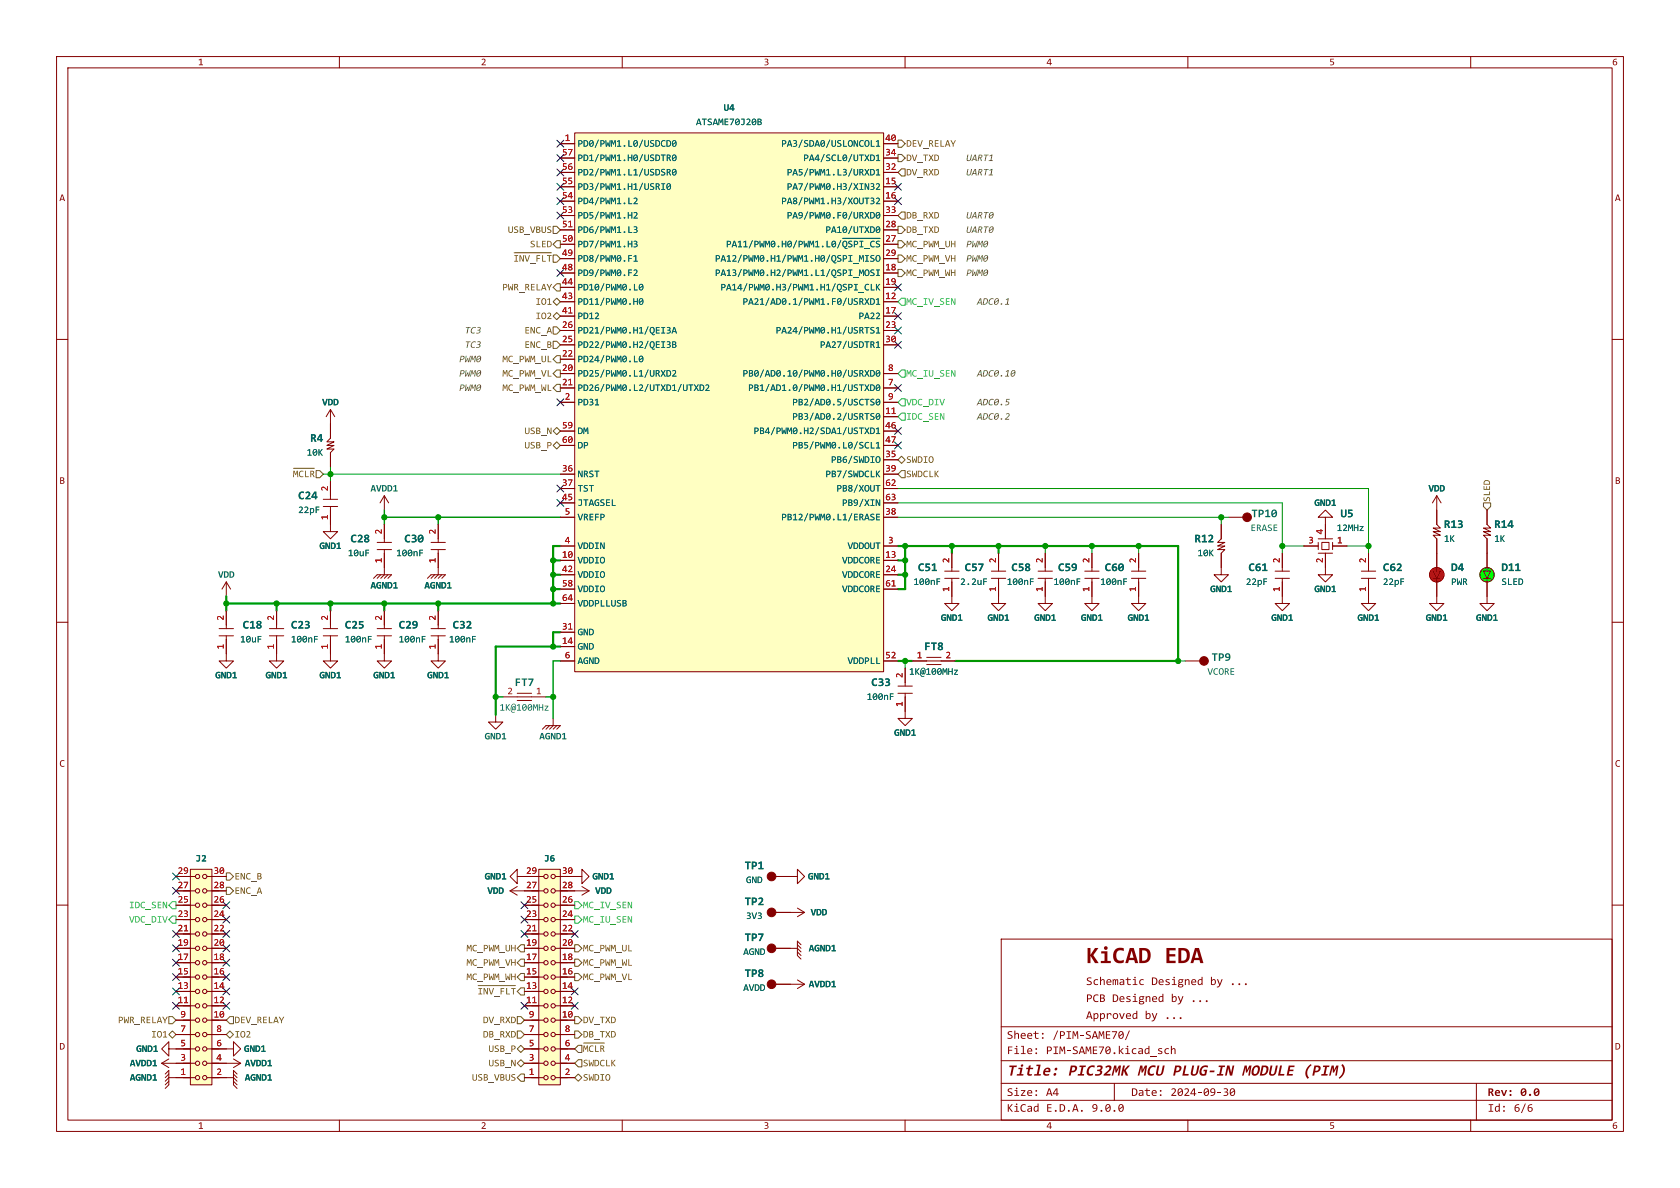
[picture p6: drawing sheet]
<svg xmlns="http://www.w3.org/2000/svg" width="297mm" height="210mm" viewBox="0 0 297 210" stroke-linecap="round" stroke-linejoin="round" font-family="sans-serif">
<defs><g id="words">
<text font-size="4.2" fill="#840000" x="192" y="171.1">KiCADEDA</text>
<g font-size="2.8" fill="#840000">
<text x="178" y="190.7">Title:</text>
<text x="188.8" y="190.7">PIC32MKMCUPLUG-IN MODULE</text>
<text x="230.3" y="190.7">(PIM)</text>
</g>
<g font-size="2.1" fill="#006464">
<text x="54.8" y="78.5">R4</text>
<text x="52.7" y="88.7">C24</text>
<text x="221.2" y="91.9">TP10</text>
<text x="237" y="91.9">U5</text>
<text x="255.3" y="93.8">R13</text>
<text x="264.2" y="93.8">R14</text>
<text x="61.9" y="96.3">C28</text>
<text x="71.5" y="96.3">C30</text>
<text x="162.3" y="101.4">C51</text>
<text x="170.5" y="101.4">C57</text>
<text x="178.8" y="101.4">C58</text>
<text x="187" y="101.4">C59</text>
<text x="195.3" y="101.4">C60</text>
<text x="211.2" y="96.3">R12</text>
<text x="220.7" y="101.4">C61</text>
<text x="244.5" y="101.4">C62</text>
<text x="256.5" y="101.4">D4</text>
<text x="265.4" y="101.4">D11</text>
<text x="42.9" y="111.5">C18</text>
<text x="51.4" y="111.5">C23</text>
<text x="61" y="111.5">C25</text>
<text x="70.5" y="111.5">C29</text>
<text x="80" y="111.5">C32</text>
<text x="163.4" y="115.4">FT8</text>
<text x="214.2" y="117.3">TP9</text>
<text x="91" y="121.7">FT7</text>
<text x="154" y="121.7">C33</text>
<text x="131.6" y="154.1">TP1</text>
<text x="131.6" y="160.4">TP2</text>
<text x="131.6" y="166.8">TP7</text>
<text x="131.6" y="173.1">TP8</text>
</g>
<g font-size="2.1" fill="#840000">
<text x="192" y="174.6">Schematic</text>
<text x="192" y="177.6">PCBDesigned</text>
<text x="203.5" y="174.6">Designed</text>
<text x="207" y="177.6">by ...</text>
<text x="213.9" y="174.6">by ...</text>
<text x="178" y="184.1">Sheet:</text>
<text x="186.1" y="184.1">/PIM-SAME70/</text>
<text x="192" y="180.6">Approved by ...</text>
<text x="178" y="186.8">File:</text>
<text x="184.9" y="186.8">PIM-SAME70.kicad_sch</text>
<text x="178" y="197">KiCad E.D.A.</text>
<text x="178" y="194.2">Size:</text>
<text x="184.9" y="194.2">A4</text>
<text x="193" y="197">9.0.0</text>
<text x="200" y="194.2">Date:</text>
<text x="206.9" y="194.2">2024-09-30</text>
<text x="263" y="194.2">Rev: 0.0</text>
<text x="263" y="197">Id:</text>
<text x="267.6" y="197">6/6</text>
</g>
<g font-size="1.8" fill="#840000">
<text x="35" y="11.9">1</text>
<text x="85" y="11.9">2</text>
<text x="135" y="11.9">3</text>
<text x="185" y="11.9">4</text>
<text x="235" y="11.9">5</text>
<text x="285" y="11.9">6</text>
<text x="10.5" y="35.9">A</text>
<text x="285.5" y="35.9">A</text>
<text x="10.5" y="85.9">B</text>
<text x="285.5" y="85.9">B</text>
<text x="10.5" y="135.9">C</text>
<text x="285.5" y="135.9">C</text>
<text x="10.5" y="185.9">D</text>
<text x="285.5" y="185.9">D</text>
<text x="35" y="199.9">1</text>
<text x="85" y="199.9">2</text>
<text x="135" y="199.9">3</text>
<text x="185" y="199.9">4</text>
<text x="235" y="199.9">5</text>
<text x="285" y="199.9">6</text>
</g>
<g font-size="1.8" fill="#006464">
<text x="123" y="22.5">ATSAME70J20B</text>
<text x="127.9" y="19.9">U4</text>
<text x="102.1" y="26.3">PD0/PWM1.L0/USDCD0</text>
<text x="102.1" y="28.8">PD1/PWM1.H0/USDTR0</text>
<text x="138.1" y="26.3">PA3/SDA0/USLONCOL1</text>
<text x="142" y="28.8">PA4/SCL0/UTXD1</text>
<text x="102.1" y="31.4">PD2/PWM1.L1/USDSR0</text>
<text x="102.1" y="33.9">PD3/PWM1.H1/USRI0</text>
<text x="139.1" y="31.4">PA5/PWM1.L3/URXD1</text>
<text x="139.1" y="33.9">PA7/PWM0.H3/XIN32</text>
<text x="102.1" y="36.5">PD4/PWM1.L2</text>
<text x="102.1" y="39">PD5/PWM1.H2</text>
<text x="102.1" y="41.5">PD6/PWM1.L3</text>
<text x="138.1" y="36.5">PA8/PWM1.H3/XOUT32</text>
<text x="139.1" y="39">PA9/PWM0.F0/URXD0</text>
<text x="145.9" y="41.5">PA10/UTXD0</text>
<text x="102.1" y="44.1">PD7/PWM1.H3</text>
<text x="102.1" y="46.6">PD8/PWM0.F1</text>
<text x="126.4" y="46.6">PA12/PWM0.H1/PWM1.H0/QSPI_MISO</text>
<text x="128.4" y="44.1">PA11/PWM0.H0/PWM1.L0/~{QSPI_CS}</text>
<text x="102.1" y="49.2">PD9/PWM0.F2</text>
<text x="102.1" y="51.7">PD10/PWM0.L0</text>
<text x="126.4" y="49.2">PA13/PWM0.H2/PWM1.L1/QSPI_MOSI</text>
<text x="127.4" y="51.7">PA14/PWM0.H3/PWM1.H1/QSPI_CLK</text>
<text x="102.1" y="54.2">PD11/PWM0.H0</text>
<text x="102.1" y="56.8">PD12</text>
<text x="102.1" y="59.3">PD21/PWM0.H1/QEI3A</text>
<text x="131.3" y="54.2">PA21/AD0.1/PWM1.F0/USRXD1</text>
<text x="137.1" y="59.3">PA24/PWM0.H1/USRTS1</text>
<text x="151.8" y="56.8">PA22</text>
<text x="102.1" y="61.9">PD22/PWM0.H2/QEI3B</text>
<text x="102.1" y="64.4">PD24/PWM0.L0</text>
<text x="145" y="61.9">PA27/USDTR1</text>
<text x="102.1" y="66.9">PD25/PWM0.L1/URXD2</text>
<text x="102.1" y="69.5">PD26/PWM0.L2/UTXD1/UTXD2</text>
<text x="131.3" y="66.9">PB0/AD0.10/PWM0.H0/USRXD0</text>
<text x="132.3" y="69.5">PB1/AD1.0/PWM0.H1/USTXD0</text>
<text x="57" y="72">VDD</text>
<text x="102.1" y="72">PD31</text>
<text x="102.1" y="77.1">DM</text>
<text x="133.2" y="77.1">PB4/PWM0.H2/SDA1/USTXD1</text>
<text x="140.1" y="72">PB2/AD0.5/USCTS0</text>
<text x="140.1" y="74.6">PB3/AD0.2/USRTS0</text>
<text x="54.2" y="80.9">10K</text>
<text x="102.1" y="79.6">DP</text>
<text x="140.1" y="79.6">PB5/PWM0.L0/SCL1</text>
<text x="146.9" y="82.2">PB6/SWDIO</text>
<text x="65.5" y="87.3">AVDD1</text>
<text x="102.1" y="84.7">NRST</text>
<text x="102.1" y="87.3">TST</text>
<text x="102.1" y="89.8">JTAGSEL</text>
<text x="145.9" y="84.7">PB7/SWDCLK</text>
<text x="147.9" y="87.3">PB8/XOUT</text>
<text x="148.9" y="89.8">PB9/XIN</text>
<text x="232.4" y="89.8">GND1</text>
<text x="252.5" y="87.3">VDD</text>
<text x="52.7" y="91.1">22pF</text>
<text x="102.1" y="92.3">VREFP</text>
<text x="138.1" y="92.3">PB12/PWM0.L1/ERASE</text>
<text x="221.1" y="94.2">ERASE</text>
<text x="236.3" y="94.2">12MHz</text>
<text x="56.5" y="97.4">GND1</text>
<text x="61.5" y="98.7">10uF</text>
<text x="70" y="98.7">100nF</text>
<text x="102.1" y="97.4">VDDIN</text>
<text x="102.1" y="100">VDDIO</text>
<text x="148.9" y="100">VDDCORE</text>
<text x="149.8" y="97.4">VDDOUT</text>
<text x="211.7" y="98.7">10K</text>
<text x="255.3" y="96.1">1K</text>
<text x="264.2" y="96.1">1K</text>
<text x="38.5" y="102.5">VDD</text>
<text x="65.5" y="104.4">AGND1</text>
<text x="75" y="104.4">AGND1</text>
<text x="102.1" y="102.5">VDDIO</text>
<text x="102.1" y="105">VDDIO</text>
<text x="102.1" y="107.6">VDDPLLUSB</text>
<text x="148.9" y="102.5">VDDCORE</text>
<text x="148.9" y="105">VDDCORE</text>
<text x="161.5" y="103.8">100nF</text>
<text x="169.7" y="103.8">2.2uF</text>
<text x="178" y="103.8">100nF</text>
<text x="186.3" y="103.8">100nF</text>
<text x="194.5" y="103.8">100nF</text>
<text x="213.9" y="105">GND1</text>
<text x="220.2" y="103.8">22pF</text>
<text x="232.4" y="105">GND1</text>
<text x="244.5" y="103.8">22pF</text>
<text x="256.5" y="103.8">PWR</text>
<text x="265.4" y="103.8">SLED</text>
<text x="42.4" y="113.9">10uF</text>
<text x="51.4" y="113.9">100nF</text>
<text x="61" y="113.9">100nF</text>
<text x="70.5" y="113.9">100nF</text>
<text x="79.4" y="113.9">100nF</text>
<text x="102.1" y="112.7">GND</text>
<text x="166.3" y="110.1">GND1</text>
<text x="174.6" y="110.1">GND1</text>
<text x="182.8" y="110.1">GND1</text>
<text x="191.1" y="110.1">GND1</text>
<text x="199.3" y="110.1">GND1</text>
<text x="224.7" y="110.1">GND1</text>
<text x="240" y="110.1">GND1</text>
<text x="252" y="110.1">GND1</text>
<text x="260.9" y="110.1">GND1</text>
<text x="102.1" y="115.2">GND</text>
<text x="102.1" y="117.7">AGND</text>
<text x="149.8" y="117.7">VDDPLL</text>
<text x="160.7" y="119.6">1K@100MHz</text>
<text x="213.5" y="119.6">VCORE</text>
<text x="38.1" y="120.3">GND1</text>
<text x="46.9" y="120.3">GND1</text>
<text x="56.5" y="120.3">GND1</text>
<text x="66" y="120.3">GND1</text>
<text x="75.5" y="120.3">GND1</text>
<text x="88.3" y="126">1K@100MHz</text>
<text x="153.2" y="124.1">100nF</text>
<text x="85.7" y="131.1">GND1</text>
<text x="95.3" y="131.1">AGND1</text>
<text x="158.1" y="130.4">GND1</text>
<text x="34.6" y="152.7">J2</text>
<text x="85.7" y="155.8">GND1</text>
<text x="96.2" y="152.7">J6</text>
<text x="104.7" y="155.8">GND1</text>
<text x="142.8" y="155.8">GND1</text>
<text x="86.2" y="158.4">VDD</text>
<text x="105.2" y="158.4">VDD</text>
<text x="131.9" y="156.5">GND</text>
<text x="131.9" y="162.8">3V3</text>
<text x="143.3" y="162.2">VDD</text>
<text x="131.4" y="169.2">AGND</text>
<text x="143" y="168.5">AGND1</text>
<text x="131.4" y="175.5">AVDD</text>
<text x="143" y="174.9">AVDD1</text>
<text x="23" y="188.9">AVDD1</text>
<text x="23" y="191.4">AGND1</text>
<text x="24.1" y="186.3">GND1</text>
<text x="43.1" y="186.3">GND1</text>
<text x="43.3" y="191.4">AGND1</text>
<text x="43.3" y="188.9">AVDD1</text>
</g>
<g font-size="1.8" fill="#a90000">
<text x="99.4" y="27.7">57</text>
<text x="99.8" y="25.1">1</text>
<text x="156.5" y="27.7">34</text>
<text x="156.5" y="25.1">40</text>
<text x="99.4" y="30.2">56</text>
<text x="99.4" y="32.8">55</text>
<text x="99.4" y="35.3">54</text>
<text x="156.5" y="30.2">32</text>
<text x="156.5" y="32.8">15</text>
<text x="156.5" y="35.3">16</text>
<text x="99.4" y="37.8">53</text>
<text x="99.4" y="40.4">51</text>
<text x="156.5" y="37.8">33</text>
<text x="156.5" y="40.4">28</text>
<text x="99.4" y="42.9">50</text>
<text x="99.4" y="45.5">49</text>
<text x="156.5" y="42.9">27</text>
<text x="156.5" y="45.5">29</text>
<text x="99.4" y="48">48</text>
<text x="99.4" y="50.5">44</text>
<text x="99.4" y="53.1">43</text>
<text x="156.5" y="48">18</text>
<text x="156.5" y="50.5">19</text>
<text x="156.5" y="53.1">12</text>
<text x="99.4" y="55.6">41</text>
<text x="99.4" y="58.2">26</text>
<text x="156.5" y="55.6">17</text>
<text x="156.5" y="58.2">23</text>
<text x="99.4" y="60.7">25</text>
<text x="99.4" y="63.2">22</text>
<text x="99.4" y="65.8">20</text>
<text x="156.5" y="60.7">30</text>
<text x="157" y="65.8">8</text>
<text x="99.4" y="68.3">21</text>
<text x="99.8" y="70.9">2</text>
<text x="157" y="68.3">7</text>
<text x="157" y="70.9">9</text>
<text x="99.4" y="75.9">59</text>
<text x="156.5" y="73.4">11</text>
<text x="156.5" y="75.9">46</text>
<text x="99.4" y="78.5">60</text>
<text x="99.4" y="83.6">36</text>
<text x="156.5" y="78.5">47</text>
<text x="156.5" y="81">35</text>
<text x="156.5" y="83.6">39</text>
<text x="58.2" y="86.8" transform="rotate(-90 58.2 86.8)">2</text>
<text x="99.4" y="86.1">37</text>
<text x="99.4" y="88.6">45</text>
<text x="156.5" y="86.1">62</text>
<text x="156.5" y="88.6">63</text>
<text x="58.2" y="91.9" transform="rotate(-90 58.2 91.9)">1</text>
<text x="67.7" y="94.5" transform="rotate(-90 67.7 94.5)">2</text>
<text x="77.2" y="94.5" transform="rotate(-90 77.2 94.5)">2</text>
<text x="99.8" y="91.2">5</text>
<text x="156.5" y="91.2">38</text>
<text x="234.1" y="94.5" transform="rotate(-90 234.1 94.5)">4</text>
<text x="67.7" y="99.5" transform="rotate(-90 67.7 99.5)">1</text>
<text x="77.2" y="99.5" transform="rotate(-90 77.2 99.5)">1</text>
<text x="99.4" y="98.8">10</text>
<text x="99.4" y="101.3">42</text>
<text x="99.8" y="96.3">4</text>
<text x="156.5" y="98.8">13</text>
<text x="156.5" y="101.3">24</text>
<text x="157" y="96.3">3</text>
<text x="168" y="99.5" transform="rotate(-90 168 99.5)">2</text>
<text x="176.3" y="99.5" transform="rotate(-90 176.3 99.5)">2</text>
<text x="184.5" y="99.5" transform="rotate(-90 184.5 99.5)">2</text>
<text x="192.8" y="99.5" transform="rotate(-90 192.8 99.5)">2</text>
<text x="201" y="99.5" transform="rotate(-90 201 99.5)">2</text>
<text x="226.4" y="99.5" transform="rotate(-90 226.4 99.5)">2</text>
<text x="231.3" y="96.3">3</text>
<text x="234.1" y="99.5" transform="rotate(-90 234.1 99.5)">2</text>
<text x="236.4" y="96.3">1</text>
<text x="241.7" y="99.5" transform="rotate(-90 241.7 99.5)">2</text>
<text x="99.4" y="103.9">58</text>
<text x="99.4" y="106.4">64</text>
<text x="156.5" y="103.9">61</text>
<text x="168" y="104.6" transform="rotate(-90 168 104.6)">1</text>
<text x="176.3" y="104.6" transform="rotate(-90 176.3 104.6)">1</text>
<text x="184.5" y="104.6" transform="rotate(-90 184.5 104.6)">1</text>
<text x="192.8" y="104.6" transform="rotate(-90 192.8 104.6)">1</text>
<text x="201" y="104.6" transform="rotate(-90 201 104.6)">1</text>
<text x="226.4" y="104.6" transform="rotate(-90 226.4 104.6)">1</text>
<text x="241.7" y="104.6" transform="rotate(-90 241.7 104.6)">1</text>
<text x="39.8" y="109.7" transform="rotate(-90 39.8 109.7)">2</text>
<text x="48.6" y="109.7" transform="rotate(-90 48.6 109.7)">2</text>
<text x="58.2" y="109.7" transform="rotate(-90 58.2 109.7)">2</text>
<text x="67.7" y="109.7" transform="rotate(-90 67.7 109.7)">2</text>
<text x="77.2" y="109.7" transform="rotate(-90 77.2 109.7)">2</text>
<text x="99.4" y="111.5">31</text>
<text x="39.8" y="114.8" transform="rotate(-90 39.8 114.8)">1</text>
<text x="48.6" y="114.8" transform="rotate(-90 48.6 114.8)">1</text>
<text x="58.2" y="114.8" transform="rotate(-90 58.2 114.8)">1</text>
<text x="67.7" y="114.8" transform="rotate(-90 67.7 114.8)">1</text>
<text x="77.2" y="114.8" transform="rotate(-90 77.2 114.8)">1</text>
<text x="99.4" y="114">14</text>
<text x="99.8" y="116.6">6</text>
<text x="156.5" y="116.6">52</text>
<text x="159.8" y="119.9" transform="rotate(-90 159.8 119.9)">2</text>
<text x="162.1" y="116.6">1</text>
<text x="167.2" y="116.6">2</text>
<text x="89.7" y="122.9">2</text>
<text x="94.8" y="122.9">1</text>
<text x="159.8" y="124.9" transform="rotate(-90 159.8 124.9)">1</text>
<text x="31.4" y="154.7">29</text>
<text x="37.8" y="154.7">30</text>
<text x="93" y="154.7">29</text>
<text x="99.4" y="154.7">30</text>
<text x="31.4" y="159.8">25</text>
<text x="31.4" y="157.2">27</text>
<text x="37.8" y="159.8">26</text>
<text x="37.8" y="157.2">28</text>
<text x="93" y="159.8">25</text>
<text x="93" y="157.2">27</text>
<text x="99.4" y="159.8">26</text>
<text x="99.4" y="157.2">28</text>
<text x="31.4" y="167.4">19</text>
<text x="31.4" y="164.8">21</text>
<text x="31.4" y="162.3">23</text>
<text x="37.8" y="167.4">20</text>
<text x="37.8" y="164.8">22</text>
<text x="37.8" y="162.3">24</text>
<text x="93" y="167.4">19</text>
<text x="93" y="164.8">21</text>
<text x="93" y="162.3">23</text>
<text x="99.4" y="167.4">20</text>
<text x="99.4" y="164.8">22</text>
<text x="99.4" y="162.3">24</text>
<text x="31.4" y="172.5">15</text>
<text x="31.4" y="169.9">17</text>
<text x="37.8" y="172.5">16</text>
<text x="37.8" y="169.9">18</text>
<text x="93" y="172.5">15</text>
<text x="93" y="169.9">17</text>
<text x="99.4" y="172.5">16</text>
<text x="99.4" y="169.9">18</text>
<text x="31.4" y="177.5">11</text>
<text x="31.4" y="175">13</text>
<text x="37.8" y="177.5">12</text>
<text x="37.8" y="175">14</text>
<text x="93" y="177.5">11</text>
<text x="93" y="175">13</text>
<text x="99.4" y="177.5">12</text>
<text x="99.4" y="175">14</text>
<text x="31.9" y="185.2">5</text>
<text x="31.9" y="182.6">7</text>
<text x="31.9" y="180.1">9</text>
<text x="37.8" y="180.1">10</text>
<text x="38.2" y="185.2">6</text>
<text x="38.2" y="182.6">8</text>
<text x="93.5" y="185.2">5</text>
<text x="93.5" y="182.6">7</text>
<text x="93.5" y="180.1">9</text>
<text x="99.4" y="180.1">10</text>
<text x="99.8" y="185.2">6</text>
<text x="99.8" y="182.6">8</text>
<text x="31.9" y="187.7">3</text>
<text x="31.9" y="190.2">1</text>
<text x="38.2" y="190.2">2</text>
<text x="38.2" y="187.7">4</text>
<text x="93.5" y="187.7">3</text>
<text x="93.5" y="190.2">1</text>
<text x="99.8" y="190.2">2</text>
<text x="99.8" y="187.7">4</text>
</g>
<g font-size="1.8" fill="#725600">
<text x="160.2" y="26.3">DEV_RELAY</text>
<text x="160.2" y="28.8">DV_TXD</text>
<text x="160.2" y="31.4">DV_RXD</text>
<text x="89.8" y="41.5">USB_VBUS</text>
<text x="160.2" y="39">DB_RXD</text>
<text x="160.2" y="41.5">DB_TXD</text>
<text x="90.8" y="46.6">~{INV_FLT}</text>
<text x="93.7" y="44.1">SLED</text>
<text x="160.2" y="46.6">MC_PWM_VH</text>
<text x="88.8" y="51.7">PWR_RELAY</text>
<text x="160.2" y="49.2">MC_PWM_WH</text>
<text x="92.7" y="59.3">ENC_A</text>
<text x="94.7" y="54.2">IO1</text>
<text x="94.7" y="56.8">IO2</text>
<text x="88.8" y="64.4">MC_PWM_UL</text>
<text x="92.7" y="61.9">ENC_B</text>
<text x="88.8" y="69.5">MC_PWM_WL</text>
<text x="88.8" y="66.9">MC_PWM_VL</text>
<text x="92.7" y="77.1">USB_N</text>
<text x="92.7" y="79.6">USB_P</text>
<text x="160.2" y="82.2">SWDIO</text>
<text x="160.2" y="84.7">SWDCLK</text>
<text x="263.8" y="88.7" transform="rotate(-90 263.8 88.7)">SLED</text>
<text x="41.5" y="155.8">ENC_B</text>
<text x="41.5" y="158.4">ENC_A</text>
<text x="82.5" y="168.5">MC_PWM_UH</text>
<text x="82.5" y="173.6">MC_PWM_WH</text>
<text x="82.5" y="171.1">MC_PWM_VH</text>
<text x="103.1" y="168.5">MC_PWM_UL</text>
<text x="103.1" y="171.1">MC_PWM_WL</text>
<text x="103.1" y="173.6">MC_PWM_VL</text>
<text x="84.4" y="176.2">~{INV_FLT}</text>
<text x="20.9" y="181.2">PWR_RELAY</text>
<text x="26.7" y="183.8">IO1</text>
<text x="41.5" y="181.2">DEV_RELAY</text>
<text x="41.5" y="183.8">IO2</text>
<text x="85.4" y="181.2">DV_RXD</text>
<text x="85.4" y="183.8">DB_RXD</text>
<text x="103.1" y="183.8">DB_TXD</text>
<text x="103.1" y="181.2">DV_TXD</text>
<text x="83.4" y="191.4">USB_VBUS</text>
<text x="86.4" y="186.3">USB_P</text>
<text x="86.4" y="188.9">USB_N</text>
<text x="103.1" y="188.9">SWDCLK</text>
<text x="103.1" y="191.4">SWDIO</text>
</g>
<g font-size="1.8" fill="#484848">
<text x="170.8" y="28.8">UART1</text>
<text x="170.8" y="31.4">UART1</text>
<text x="170.8" y="39">UART0</text>
<text x="170.8" y="41.5">UART0</text>
<text x="170.8" y="46.6">PWM0</text>
<text x="170.8" y="44.1">PWM0</text>
<text x="170.8" y="49.2">PWM0</text>
<text x="82.2" y="59.3">TC3</text>
<text x="172.7" y="54.2">ADC0.1</text>
<text x="81.2" y="64.4">PWM0</text>
<text x="82.2" y="61.9">TC3</text>
<text x="81.2" y="69.5">PWM0</text>
<text x="81.2" y="66.9">PWM0</text>
<text x="172.7" y="66.9">ADC0.10</text>
<text x="172.7" y="72">ADC0.5</text>
<text x="172.7" y="74.6">ADC0.2</text>
</g>
<g font-size="1.8" fill="#00c864">
<text x="160.2" y="54.2">MC_IV_SEN</text>
<text x="160.2" y="66.9">MC_IU_SEN</text>
<text x="160.2" y="72">VDC_DIV</text>
<text x="160.2" y="74.6">IDC_SEN</text>
<text x="22.8" y="160.9">IDC_SEN</text>
<text x="103.1" y="160.9">MC_IV_SEN</text>
<text x="22.8" y="163.5">VDC_DIV</text>
<text x="103.1" y="163.5">MC_IU_SEN</text>
</g>
<text font-size="1.8" fill="#009600" x="51.8" y="84.7">~{MCLR}</text>
</g></defs>
<g fill="none" stroke="#840000" stroke-width=".18">
<path d="M10 10h277v190h-277zM12 12h273v186h-273zM60 10v2M110 10v2M160 10v2M210 10v2M260 10v2M10 60h2M285 60h2M10 110h2M285 110h2M10 160h2"/>
<path d="M177 166h108v32h-108zM285 160h2M60 198v2M110 198v2M160 198v2M210 198v2M260 198v2"/>
</g>
<path d="M217.6 192.5a.54 .54 0 0 1 .7 0 .54 .54 0 0 1 .1 .7 .47 .47 0 0 1-.4 .5 .47 .47 0 0 1-.6-.4h.2l.3 .3a.51 .51 0 0 0 .3-.7l-.6 .4h-.2v-.2h.2v.1l.5-.4-.2-.3a.42 .42 0 0 0-.3 .6h-.2z" fill="#840000"/>
<path d="M177 194.5h108" fill="none" stroke="#840000" stroke-width=".18"/>
<path d="M197.9 195.3a.54 .54 0 0 1 .7 0 .54 .54 0 0 1 .1 .7 .47 .47 0 0 1-.4 .5 .47 .47 0 0 1-.6-.4h.2l.3 .3a.51 .51 0 0 0 .3-.7l-.6 .4h-.2v-.2h.2v.1l.5-.4-.2-.3a.42 .42 0 0 0-.3 .6h-.2z" fill="#840000"/>
<path d="M177 191.5h108" fill="none" stroke="#840000" stroke-width=".18"/>
<g fill="#840000">
<circle cx="183.2" cy="192.8" r=".16"/>
<circle cx="183.2" cy="193.6" r=".16"/>
<circle cx="265.9" cy="195.6" r=".16"/>
<circle cx="265.9" cy="196.4" r=".16"/>
</g>
<path d="M177 187.5h108" fill="none" stroke="#840000" stroke-width=".18"/>
<g fill="#840000">
<path d="M184.7 188.9a.55 .55 0 0 1 .8-.1 .55 .55 0 0 1 .1 .7h-.9a.44 .44 0 0 0 .3 .5 .44 .44 0 0 0 .5-.2l-.2 .3a.61 .61 0 0 1-.7 0 .61 .61 0 0 1-.1-.8h.9l-.1-.3h-.1l-.4 .3h-.3z"/>
<circle cx="186.7" cy="189" r=".25"/>
<circle cx="186.5" cy="189.9" r=".25"/>
<circle cx="183.2" cy="185.4" r=".16"/>
<circle cx="183.2" cy="186.2" r=".16"/>
</g>
<path d="M177 181.5h108" fill="none" stroke="#840000" stroke-width=".18"/>
<g fill="#840000">
<circle cx="220.3" cy="174" r=".17"/>
<circle cx="213.3" cy="177" r=".17"/>
<circle cx="208.7" cy="180" r=".17"/>
</g>
<g fill="none" stroke="#840000" stroke-width=".18">
<path d="M215.9 92.7v2.6l-.6 .6h1.2l-1.2 .6h1.2l-1.2 .7h1.2l-.6 .6v3.8h-1.3l1.3 1.3 1.3-1.3h-1.3M230.5 96.5h2.5M233 95.3h2.6M233 97.8h2.6M233 95.9v1.3M233.7 95.9h1.2v1.3h-1.2zM234.3 92.7v2.6M234.3 97.8v2.5M235.6 95.9v1.3M235.6 96.5h2.5M241.9 97.8v3.2M254 87.6v5.1l.6 .6h-1.2l1.2 .7h-1.2l1.2 .6h-1.2l.6 .7v5.7"/>
<path d="M254 87.6l.8 1.3M254 87.6l-.8 1.3M262.9 90.2v2.5l.6 .6h-1.2l1.2 .7h-1.2l1.2 .6h-1.2l.6 .7v5.7M240.7 102.2h2.5M240.7 101h2.5M241.9 102.2v3.2M253.4 101h1.2l-.6 1.2zM253.4 102.2h1.2M254 102.2v4.5h-1.3l1.3 1.3 1.3-1.3h-1.3M262.3 101h1.2l-.6 1.2zM262.3 102.2h1.2M262.9 102.2v4.5h-1.3l1.3 1.3 1.3-1.3h-1.3"/>
<path d="M197 191.5v3M261 191.5v6.5"/>
<circle cx="254" cy="101.6" r="1.27"/>
<circle cx="262.9" cy="101.6" r="1.27"/>
</g>
<circle cx="254" cy="101.6" r="1.27" fill="#f00" stroke="#f00" stroke-width=".18"/>
<circle cx="262.9" cy="101.6" r="1.27" fill="#0f0" stroke="#0f0" stroke-width=".18"/>
<path d="M101.6 23.5h54.6v95.2h-54.6z" fill="#ffffc2"/>
<g fill="none" stroke="#840000" stroke-width=".18">
<path d="M99.1 25.4h2.5M101.6 23.5h54.6v95.2h-54.6zM99.1 40.6h2.5M99.1 55.9h2.5M58.4 72.4v5.1l-.6 .6h1.3l-1.3 .6h1.3l-1.3 .7h1.3l-.7 .6v2.6M58.4 72.4l-.7 1.3M58.4 72.4l.8 1.3M99.1 68.6h2.5M99.1 71.1h2.5M156.2 66h2.5M156.2 68.6h2.5M156.2 71.1h2.5"/>
<path d="M156.2 73.7h2.5M57.1 89.5h2.6M57.1 88.3h2.6M58.4 85.1v3.2M58.4 89.5v3.2M67.9 87.6l.8 1.3M67.9 87.6l-.7 1.3M67.9 87.6v2.6M99.1 96.5h2.5M99.1 91.4h2.5M156.2 96.5h2.5M168.3 97.8v3.2"/>
<path d="M176.5 97.8v3.2M184.8 97.8v3.2M193 97.8v3.2M201.3 97.8v3.2M217.2 91.4h2.5M226.7 97.8v3.2M38.7 112.4h2.6M38.7 111.1h2.6M40 112.4v4.4h1.3l-1.3 1.3-1.3-1.3h1.3M40 102.9v2.5M40 108v3.1M40 102.9l-.8 1.2"/>
<path d="M40 102.9l.8 1.2M47.6 112.4h2.6M47.6 111.1h2.6M48.9 112.4v4.4h1.3l-1.3 1.3-1.3-1.3h1.3M48.9 108v3.1M76.2 112.4h2.5M76.2 111.1h2.5M77.5 108v3.1M77.5 112.4v3.2M99.1 111.8h2.5M99.1 116.8h2.5M156.2 104.1h2.5"/>
<path d="M160 118.1v3.2M167 102.2h2.5M167 101h2.5M168.3 102.2v4.5h-1.3l1.3 1.3 1.2-1.3h-1.2M175.3 102.2h2.5M175.3 101h2.5M176.5 102.2v4.5h-1.2l1.2 1.3 1.3-1.3h-1.3M183.5 102.2h2.6M183.5 101h2.6M184.8 102.2v4.5h-1.3l1.3 1.3 1.3-1.3h-1.3M191.8 102.2h2.5M191.8 101h2.5"/>
<path d="M193 102.2v4.5h-1.2l1.2 1.3 1.3-1.3h-1.3M200 102.2h2.6M200 101h2.6M201.3 102.2v4.5h-1.3l1.3 1.3 1.3-1.3h-1.3M209.5 116.8h2.6M225.4 102.2h2.6M225.4 101h2.6M226.7 102.2v4.5h-1.3l1.3 1.3 1.3-1.3h-1.3M158.7 122.6h2.6M158.7 121.3h2.6M160 122.6v4.4h-1.3l1.3 1.3 1.3-1.3h-1.3M90.2 157.5l1.2 .7"/>
<path d="M90.2 157.5h2.5M91.4 154.9v-1.2l-1.2 1.2 1.2 1.3v-1.3h1.3M91.4 156.7l-1.2 .8M137.2 167.6h2.5"/>
</g>
<path d="M149 42.1h6.6" fill="none" stroke="#006464" stroke-width=".18"/>
<g fill="#840000" stroke="#840000" stroke-width=".18">
<circle cx="220.5" cy="91.4" r=".76"/>
<circle cx="212.9" cy="116.8" r=".76"/>
<circle cx="136.4" cy="167.6" r=".76"/>
</g>
<path d="M95.2 153.7h3.9v38.1h-3.9z" fill="#ffffc2"/>
<g fill="none" stroke="#840000" stroke-width=".18">
<path d="M58.4 92.7v1.3h1.3l-1.3 1.3-1.3-1.3h1.3M66.7 97.2h2.5M66.7 95.9h2.5M67.9 92.7v3.2M67.9 97.2v3.1M57.1 112.4h2.6M57.1 111.1h2.6M58.4 112.4v4.4h1.3l-1.3 1.3-1.3-1.3h1.3M58.4 108v3.1M94 157.5h2.1M94 154.9h2.1M95.2 153.7h3.9v38.1h-3.9z"/>
<path d="M98.2 157.5h2.1M98.2 154.9h2.1M101.6 154.9h1.3v1.3l1.2-1.3-1.2-1.2v1.2M101.6 157.5h2.5M102.9 156.7l1.2 .8M104.1 157.5l-1.2 .7M92.7 177.8h3.4M92.7 165.1h3.4M94 175.3h2.1M94 172.7h2.1M94 170.2h2.1M94 167.6h2.1"/>
<path d="M94 162.6h2.1M94 160h2.1M98.2 177.8h2.1M98.2 175.3h2.1M98.2 172.7h2.1M98.2 170.2h2.1M98.2 167.6h2.1M98.2 165.1h2.1M98.2 162.6h2.1M98.2 160h2.1M28.6 188h2.5M28.6 188l1.2 .7"/>
<path d="M29.2 189.9l.6-.7v2.6l-.6 .6M29.8 185.4v-1.2l-1.2 1.2 1.2 1.3v-1.3h1.3M29.8 191.1l-.6 .7M29.8 189.9l-.6 .6M29.8 187.2l-1.2 .8M31.1 190.5h-1.3l-.6 .6M92.7 190.5h3.4M92.7 188h3.4M92.7 185.4h3.4M92.7 182.9h3.4M92.7 180.3h3.4M98.2 190.5h3.4"/>
<path d="M98.2 188h3.4M98.2 185.4h3.4M98.2 182.9h3.4M98.2 180.3h2.1"/>
<circle cx="96.5" cy="157.5" r=".38"/>
<circle cx="96.5" cy="154.9" r=".38"/>
<circle cx="97.8" cy="154.9" r=".38"/>
<circle cx="97.8" cy="157.5" r=".38"/>
<circle cx="96.5" cy="175.3" r=".38"/>
<circle cx="96.5" cy="177.8" r=".38"/>
<circle cx="96.5" cy="172.7" r=".38"/>
<circle cx="96.5" cy="170.2" r=".38"/>
<circle cx="96.5" cy="165.1" r=".38"/>
<circle cx="96.5" cy="167.6" r=".38"/>
<circle cx="96.5" cy="162.6" r=".38"/>
<circle cx="96.5" cy="160" r=".38"/>
<circle cx="97.8" cy="172.7" r=".38"/>
<circle cx="97.8" cy="175.3" r=".38"/>
<circle cx="97.8" cy="170.2" r=".38"/>
<circle cx="97.8" cy="177.8" r=".38"/>
<circle cx="97.8" cy="167.6" r=".38"/>
<circle cx="97.8" cy="160" r=".38"/>
<circle cx="97.8" cy="165.1" r=".38"/>
<circle cx="97.8" cy="162.6" r=".38"/>
<circle cx="96.5" cy="185.4" r=".38"/>
<circle cx="96.5" cy="188" r=".38"/>
<circle cx="96.5" cy="190.5" r=".38"/>
<circle cx="96.5" cy="182.9" r=".38"/>
<circle cx="96.5" cy="180.3" r=".38"/>
<circle cx="97.8" cy="185.4" r=".38"/>
<circle cx="97.8" cy="188" r=".38"/>
<circle cx="97.8" cy="190.5" r=".38"/>
<circle cx="97.8" cy="182.9" r=".38"/>
<circle cx="97.8" cy="180.3" r=".38"/>
</g>
<path d="M33.7 153.7h3.8v38.1h-3.8z" fill="#ffffc2"/>
<g fill="none" stroke="#840000" stroke-width=".18">
<path d="M76.2 97.2h2.5M76.2 95.9h2.5M77.5 92.7v3.2M77.5 97.2v4.4l-.7 .6M234.3 91.4h-1.3l1.3-1.2 1.3 1.2h-1.3v1.3M66 102.2l.7-.6h2.5l-.6 .6M66.7 112.4h2.5M66.7 111.1h2.5M67.3 101.6l-.6 .6M67.9 112.4v4.4h1.3l-1.3 1.3-1.2-1.3h1.2M67.9 100.3v1.3l-.6 .6M67.9 108v3.1"/>
<path d="M68.6 101.6l-.7 .6M75.6 102.2l.6-.6h2.5l-.6 .6M76.8 101.6l-.6 .6M77.5 115.6v1.2h1.2l-1.2 1.3-1.3-1.3h1.3M78.1 101.6l-.6 .6M161.3 116.8h7.6M163.8 116.2h2.6M163.8 117.5h2.6M234.3 100.3v1.3h-1.3l1.3 1.3 1.3-1.3h-1.3M241.9 105.4v1.3h1.3l-1.3 1.3-1.2-1.3h1.2M87.6 126.4v1.2h1.3l-1.3 1.3-1.2-1.3h1.2M88.9 123.2h7.6"/>
<path d="M91.4 122.6h2.6M91.4 123.8h2.6M95.9 128.9l.6-.6h2.6l-.7 .6M97.2 128.3l-.7 .6M97.8 127v1.3l-.6 .6M98.4 128.3l-.6 .6M32.4 157.5h2.1M32.4 154.9h2.1M33.7 153.7h3.8v38.1h-3.8zM36.6 157.5h2.1M36.6 154.9h2.1M137.2 154.9h3.8v1.3l1.2-1.3-1.2-1.2v1.2"/>
<path d="M31.1 177.8h3.4M31.1 165.1h3.4M32.4 175.3h2.1M32.4 172.7h2.1M32.4 170.2h2.1M32.4 167.6h2.1M32.4 162.6h2.1M32.4 160h2.1M36.6 177.8h2.1M36.6 175.3h2.1M36.6 172.7h2.1M36.6 170.2h2.1"/>
<path d="M36.6 167.6h2.1M36.6 165.1h2.1M36.6 162.6h2.1M36.6 160h2.1M137.2 174h5M137.2 161.3h5M139.7 167.6h1.3l.6 .7M141 168.3l.6 .6M141 167l.6 .6M141 173.2l1.2 .8M141 160.5l1.2 .8M141.6 167l-.6-.6v2.5l.6 .6"/>
<path d="M142.2 174l-1.2 .8M142.2 161.3l-1.2 .8M31.1 190.5h3.4M31.1 188h3.4M31.1 185.4h3.4M31.1 182.9h3.4M31.1 180.3h3.4M36.6 185.4h4.7v1.3l1.2-1.3-1.2-1.2v1.2M36.6 190.5h4.7l.6 .6M36.6 188h5.9M36.6 182.9h3.4M36.6 180.3h2.1"/>
<path d="M41.3 191.1l.6 .7M41.3 189.9l.6 .6M41.3 187.2l1.2 .8M41.9 189.9l-.6-.7v2.6l.6 .6M42.5 188l-1.2 .7"/>
<circle cx="34.9" cy="157.5" r=".38"/>
<circle cx="34.9" cy="154.9" r=".38"/>
<circle cx="36.2" cy="157.5" r=".38"/>
<circle cx="36.2" cy="154.9" r=".38"/>
<circle cx="34.9" cy="175.3" r=".38"/>
<circle cx="34.9" cy="170.2" r=".38"/>
<circle cx="34.9" cy="177.8" r=".38"/>
<circle cx="34.9" cy="172.7" r=".38"/>
<circle cx="34.9" cy="167.6" r=".38"/>
<circle cx="34.9" cy="162.6" r=".38"/>
<circle cx="34.9" cy="160" r=".38"/>
<circle cx="34.9" cy="165.1" r=".38"/>
<circle cx="36.2" cy="177.8" r=".38"/>
<circle cx="36.2" cy="172.7" r=".38"/>
<circle cx="36.2" cy="175.3" r=".38"/>
<circle cx="36.2" cy="170.2" r=".38"/>
<circle cx="36.2" cy="162.6" r=".38"/>
<circle cx="36.2" cy="160" r=".38"/>
<circle cx="36.2" cy="167.6" r=".38"/>
<circle cx="36.2" cy="165.1" r=".38"/>
<circle cx="34.9" cy="185.4" r=".38"/>
<circle cx="34.9" cy="188" r=".38"/>
<circle cx="34.9" cy="190.5" r=".38"/>
<circle cx="34.9" cy="180.3" r=".38"/>
<circle cx="34.9" cy="182.9" r=".38"/>
<circle cx="36.2" cy="185.4" r=".38"/>
<circle cx="36.2" cy="188" r=".38"/>
<circle cx="36.2" cy="190.5" r=".38"/>
<circle cx="36.2" cy="182.9" r=".38"/>
<circle cx="36.2" cy="180.3" r=".38"/>
</g>
<g fill="#840000" stroke="#840000" stroke-width=".18">
<circle cx="136.4" cy="154.9" r=".76"/>
<circle cx="136.4" cy="174" r=".76"/>
<circle cx="136.4" cy="161.3" r=".76"/>
</g>
<g fill="none" stroke="#725600" stroke-width=".18">
<path d="M158.7 24.8h.7l.6 .6-.6 .6h-.7zM158.7 27.3h.7l.6 .6-.6 .7h-.7zM159.4 29.8h.6v1.3h-.6l-.7-.6zM159.4 37.5h.6v1.2h-.6l-.7-.6zM97.8 53.3l.6-.6 .7 .6-.7 .7zM97.8 55.9l.6-.7 .7 .7-.7 .6zM98.4 42.5h.7v1.3h-.7l-.6-.6zM158.7 45.1h.7l.6 .6-.6 .7h-.7zM97.8 78.7l.6-.6 .7 .6-.7 .7zM51.9 82.8h3.7M158.7 81.3l.7-.7 .6 .7-.6 .6zM159.4 83.2h.6v1.3h-.6l-.7-.7z"/>
<path d="M262.3 88.9h1.2v.6l-.6 .7-.6-.7zM84.5 174.2h6.6M101.6 167h.6l.7 .6-.7 .7h-.6zM101.6 169.5h.6l.7 .7-.7 .6h-.6z"/>
</g>
<path d="M159.4 70.5h.6v1.3h-.6l-.7-.7zM159.4 65.4h.6v1.3h-.6l-.7-.7zM159.4 73h.6v1.3h-.6l-.7-.6z" fill="none" stroke="#00c864" stroke-width=".18"/>
<g fill="#725600">
<path d="M160.3 42.6h.2l.2 .5 .2-.5h.2v1.1h-.1v-1l-.3 .6h-.1l-.2-.6v1h-.1z"/>
<path d="M161.5 42.7l.4-.1 .2 .2a.42 .42 0 0 0-.7 .3 .42 .42 0 0 0 .7 .4 .39 .39 0 0 1-.7 .1l-.1-.5z"/>
<path d="M162.2 43.9h.9v.2h-.9z"/>
<path d="M163.3 42.6h.3a.39 .39 0 0 1 .4 .5 .39 .39 0 0 1-.6 .2v.4h-.1v-.5a.34 .34 0 0 0 .4 0 .34 .34 0 0 0 .1-.4l-.4-.1v.5h-.1z"/>
<path d="M164.2 42.6h.1l.1 1 .2-.6h.1l.2 .6v-1h.2l-.1 1.1h-.2l-.2-.5-.2 .5h-.2z"/>
<path d="M165.2 42.6h.2l.2 .5 .2-.5h.2v1.1h-.1l-.1-1-.2 .6h-.1l-.2-.6v1h-.2z"/>
<path d="M166.1 43.9h.9v.2h-.9z"/>
<path d="M167.1 42.6h.2v.9l.3 .1 .1-.1 .1-.9h.1v.7a.39 .39 0 0 1-.4 .4 .39 .39 0 0 1-.4-.4z"/>
<path d="M168.1 42.6h.2v.5h.4v-.5h.2v1.1h-.2v-.5h-.4v.5h-.2z"/>
</g>
<path d="M90.9 44.7h6.6M40 156.8h.6l.7 .7-.7 .6h-.6zM40 154.3h.6l.7 .6-.7 .7h-.6zM101.6 172.1h.6l.7 .6-.7 .7h-.6zM29.8 182.9l.7-.7 .6 .7-.6 .6zM91.4 185.4l.7-.6 .6 .6-.6 .7zM101.6 182.2h.6l.7 .7-.7 .6h-.6z" fill="none" stroke="#725600" stroke-width=".18"/>
<path d="M101.6 159.4h.6l.7 .6-.7 .7h-.6zM101.6 161.9h.6l.7 .7-.7 .6h-.6z" fill="none" stroke="#00c864" stroke-width=".18"/>
<g fill="#725600">
<path d="M103.2 184.8h.1l.2 .6 .3-.6h.1l.1 1.1h-.2v-.9l-.2 .6h-.1l-.2-.6-.1 .9h-.1z"/>
<path d="M104.3 184.9l.5-.1 .1 .2a.42 .42 0 0 0-.6 .4 .42 .42 0 0 0 .6 .4 .39 .39 0 0 1-.7 0l-.1-.5z"/>
<path d="M105.2 184.8h.2v1h.5v.1h-.7z"/>
<path d="M106.1 184.8h.3a.3 .3 0 0 1 .4 .2 .3 .3 0 0 1-.2 .4l.3 .5h-.2l-.3-.5-.1 .5h-.2v-.6h.4l.2-.2-.1-.1-.3-.1v.4h-.2z"/>
</g>
<path d="M158.7 40h.7l.6 .6-.6 .7h-.7zM158.7 47.6h.7l.6 .7-.6 .6h-.7zM40.6 179.7h.7v1.3h-.7l-.6-.7zM101.6 179.7h.6l.7 .6-.7 .7h-.6zM40 182.9l.6-.7 .7 .7-.7 .6zM101.6 185.4l.6-.6h.7v1.3h-.7zM101.6 188l.6-.7h.7v1.3h-.7zM101.6 190.5l.6-.6 .7 .6-.7 .6zM103.2 184.4h3.6" fill="none" stroke="#725600" stroke-width=".18"/>
<path d="M159.4 52.7h.6v1.3h-.6l-.7-.7zM29.8 160l.7-.6h.6v1.3h-.6zM30.5 161.9h.6v1.3h-.6l-.7-.6z" fill="none" stroke="#00c864" stroke-width=".18"/>
<g fill="none" stroke="#009600" stroke-width=".38">
<path d="M97.8 99.1h1.3M99.1 96.5h-1.3v10.2M158.7 96.5h49.6v20.3h-39.4M158.7 99.1h1.3M160 96.5v7.6h-1.3M168.3 96.5v1.3M176.5 96.5v1.3M40 106.7h59.1M40 105.4v2.6M48.9 106.7v1.3M58.4 106.7v1.3M67.9 106.7v1.3"/>
<path d="M77.5 106.7v1.3M97.8 104.1h1.3M97.8 101.6h1.3M99.1 114.3h-11.5v12.1M99.1 111.8h-1.3v2.5M158.7 116.8h2.6M158.7 101.6h1.3"/>
</g>
<path d="M67.9 91.4h31.2M67.9 90.2v2.5M77.5 91.4v1.3M99.1 116.8h-1.3v10.2M87.6 123.2h1.3M96.5 123.2h1.3" fill="none" stroke="#009600" stroke-width=".25"/>
<path d="M58.4 82.6v1.2h40.7M158.7 86.4h83.2v11.4M158.7 88.9h68v8.9M158.7 91.4h58.5M184.8 96.5v1.3M193 96.5v1.3M201.3 96.5v1.3M215.9 91.4v1.3M226.7 96.5h3.8M238.1 96.5h3.8M160 116.8v1.3M208.3 116.8h1.2" fill="none" stroke="#009600" stroke-width=".18"/>
<g fill="none" stroke="#000084" stroke-width=".18">
<path d="M98.5 32.4l1.2 1.2M98.5 29.9l1.2 1.2M98.5 27.3l1.2 1.2M98.5 24.8l1.2 1.2M98.5 35l1.2 1.2M98.5 37.5l1.2 1.2M99.7 32.4l-1.2 1.2M99.7 29.9l-1.2 1.2M99.7 27.3l-1.2 1.2M99.7 24.8l-1.2 1.2M99.7 35l-1.2 1.2M99.7 37.5l-1.2 1.2"/>
<path d="M158.1 35l1.3 1.2M158.1 32.4l1.3 1.2M159.4 35l-1.3 1.2M159.4 32.4l-1.3 1.2M98.5 47.7l1.2 1.2M99.7 47.7l-1.2 1.2M158.1 55.3l1.3 1.2M158.1 57.8l1.3 1.2M158.1 50.2l1.3 1.2M159.4 55.3l-1.3 1.2M159.4 57.8l-1.3 1.2M159.4 50.2l-1.3 1.2"/>
<path d="M98.5 70.5l1.2 1.2M99.7 70.5l-1.2 1.2M158.1 60.4l1.3 1.2M158.1 68l1.3 1.2M158.1 78.1l1.3 1.2M158.1 75.6l1.3 1.2M159.4 60.4l-1.3 1.2M159.4 68l-1.3 1.2M159.4 78.1l-1.3 1.2M159.4 75.6l-1.3 1.2M98.5 85.8l1.2 1.2M98.5 88.3l1.2 1.2"/>
<path d="M99.7 85.8l-1.2 1.2M99.7 88.3l-1.2 1.2M30.5 156.9l1.2 1.2M30.5 154.3l1.2 1.2M31.7 156.9l-1.2 1.2M31.7 154.3l-1.2 1.2M39.4 159.4l1.2 1.2M40.6 159.4l-1.2 1.2M92.1 159.4l1.2 1.2M93.3 159.4l-1.2 1.2M30.5 167l1.2 1.2M30.5 177.2l1.2 1.2"/>
<path d="M30.5 174.7l1.2 1.2M30.5 172.1l1.2 1.2M30.5 164.5l1.2 1.2M30.5 169.6l1.2 1.2M31.7 167l-1.2 1.2M31.7 177.2l-1.2 1.2M31.7 174.7l-1.2 1.2M31.7 172.1l-1.2 1.2M31.7 164.5l-1.2 1.2M31.7 169.6l-1.2 1.2M39.4 174.7l1.2 1.2M39.4 177.2l1.2 1.2"/>
<path d="M39.4 167l1.2 1.2M39.4 169.6l1.2 1.2M39.4 172.1l1.2 1.2M39.4 162l1.2 1.2M39.4 164.5l1.2 1.2M40.6 174.7l-1.2 1.2M40.6 177.2l-1.2 1.2M40.6 167l-1.2 1.2M40.6 169.6l-1.2 1.2M40.6 172.1l-1.2 1.2M40.6 162l-1.2 1.2M40.6 164.5l-1.2 1.2"/>
<path d="M92.1 164.5l1.2 1.2M92.1 177.2l1.2 1.2M92.1 162l1.2 1.2M93.3 164.5l-1.2 1.2M93.3 177.2l-1.2 1.2M93.3 162l-1.2 1.2M101 164.5l1.2 1.2M101 177.2l1.2 1.2M101 174.7l1.2 1.2M102.2 164.5l-1.2 1.2M102.2 177.2l-1.2 1.2M102.2 174.7l-1.2 1.2"/>
</g>
<path d="M149 42.1h6.6" fill="none" stroke="#006464" stroke-width=".18"/>
<g fill="none" stroke="#840000" stroke-width=".18">
<path d="M99.1 25.4h2.5M99.1 40.6h2.5M99.1 55.9h2.5M58.4 74.9v2.6M99.1 68.6h2.5M99.1 71.1h2.5M156.2 66h2.5M156.2 68.6h2.5M156.2 71.1h2.5M156.2 73.7h2.5M58.4 80v2.6M58.4 85.1v2.5"/>
<path d="M58.4 90.2v2.5M67.9 92.7v2.6M67.9 97.8v2.5M77.5 92.7v2.6M77.5 97.8v2.5M99.1 96.5h2.5M99.1 91.4h2.5M156.2 96.5h2.5M168.3 97.8v2.5M176.5 97.8v2.5M184.8 97.8v2.5M193 97.8v2.5"/>
<path d="M201.3 97.8v2.5M215.9 92.7v2.6M215.9 97.8v2.5M226.7 97.8v2.5M230.5 96.5h2.5M234.3 92.7v2.6M234.3 97.8v2.5M235.6 96.5h2.5M241.9 97.8v2.5M254 90.2v2.5M254 95.3v5M262.9 90.2v2.5"/>
<path d="M262.9 95.3v5M40 108v2.5M40 113v2.6M48.9 108v2.5M48.9 113v2.6M58.4 108v2.5M58.4 113v2.6M67.9 108v2.5M67.9 113v2.6M77.5 108v2.5M77.5 113v2.6M99.1 111.8h2.5"/>
<path d="M99.1 116.8h2.5M156.2 104.1h2.5M160 118.1v2.6M161.3 116.8h2.5M166.4 116.8h2.5M168.3 102.9v2.5M176.5 102.9v2.5M184.8 102.9v2.5M193 102.9v2.5M201.3 102.9v2.5M226.7 102.9v2.5M241.9 102.9v2.5"/>
<path d="M254 102.9v2.5M262.9 102.9v2.5M160 123.2v2.5M137.2 154.9h2.5M31.1 177.8h2.6M31.1 165.1h2.6M92.7 177.8h2.5M92.7 165.1h2.5M137.2 167.6h2.5M137.2 174h2.5M137.2 161.3h2.5M31.1 188h2.6"/>
<path d="M31.1 185.4h2.6M31.1 182.9h2.6M31.1 180.3h2.6M31.1 190.5h2.6M37.5 188h2.5M37.5 185.4h2.5M37.5 182.9h2.5M37.5 190.5h2.5M92.7 188h2.5M92.7 185.4h2.5M92.7 182.9h2.5M92.7 180.3h2.5"/>
<path d="M92.7 190.5h2.5M99.1 188h2.5M99.1 185.4h2.5M99.1 182.9h2.5M99.1 190.5h2.5"/>
</g>
<g fill="#009600" stroke="#009600" stroke-width=".18">
<circle cx="77.5" cy="91.4" r=".46"/>
<circle cx="77.5" cy="106.7" r=".46"/>
<circle cx="97.8" cy="101.6" r=".46"/>
<circle cx="97.8" cy="99.1" r=".46"/>
<circle cx="160" cy="99.1" r=".46"/>
<circle cx="160" cy="96.5" r=".46"/>
<circle cx="160" cy="101.6" r=".46"/>
<circle cx="160" cy="116.8" r=".46"/>
<circle cx="176.5" cy="96.5" r=".46"/>
<circle cx="168.3" cy="96.5" r=".46"/>
<circle cx="58.4" cy="106.7" r=".46"/>
<circle cx="48.9" cy="106.7" r=".46"/>
<circle cx="40" cy="106.7" r=".46"/>
<circle cx="67.9" cy="106.7" r=".46"/>
<circle cx="67.9" cy="91.4" r=".46"/>
<circle cx="87.6" cy="123.2" r=".46"/>
<circle cx="97.8" cy="106.7" r=".46"/>
<circle cx="97.8" cy="104.1" r=".46"/>
<circle cx="97.8" cy="114.3" r=".46"/>
<circle cx="97.8" cy="123.2" r=".46"/>
<circle cx="241.9" cy="96.5" r=".46"/>
<circle cx="208.3" cy="116.8" r=".46"/>
<circle cx="215.9" cy="91.4" r=".46"/>
<circle cx="226.7" cy="96.5" r=".46"/>
<circle cx="201.3" cy="96.5" r=".46"/>
<circle cx="184.8" cy="96.5" r=".46"/>
<circle cx="193" cy="96.5" r=".46"/>
</g>
<use href="#words"/>
</svg>
